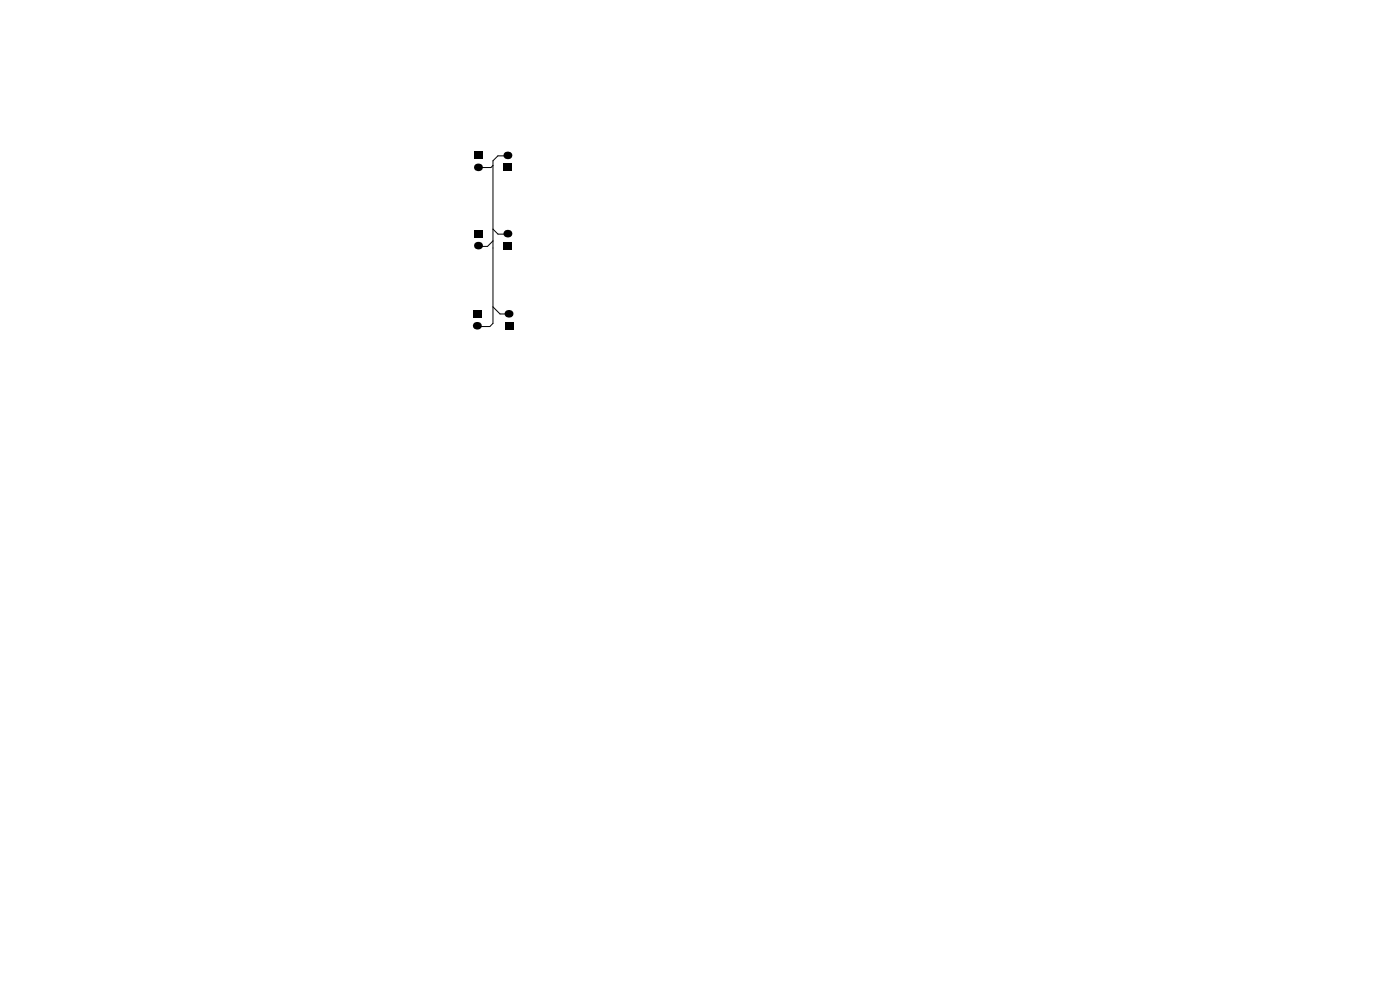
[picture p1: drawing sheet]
<svg xmlns="http://www.w3.org/2000/svg" width="297mm" height="210mm" viewBox="0 0 297 210" stroke-linecap="round" stroke-linejoin="round" font-family="sans-serif">
<path d="M101.3 35.5h.4M107.6 33h.3M101.4 52.1h.3M107.6 49.6h.3M101.1 69.1h.3M107.8 66.6h.3" fill="none" stroke="#000" stroke-width="1.6"/>
<path d="M100.5 32.2h2v1.6h-2zM106.8 34.7h1.9v1.6h-1.9zM100.6 48.8h1.9v1.6h-1.9zM106.8 51.3h1.9v1.6h-1.9zM100.3 65.8h1.9v1.6h-1.9zM107 68.3h1.9v1.6h-1.9z" fill="#000"/>
<path d="M104.6 35.1l-.5 .4h-3M108.1 33.1h-2.5l-1 1v34.5l-.7 .7h-3.1M104.6 48.6l1 1.1h2.5M104.6 51.1l-1.2 1.2h-2.3M104.6 65.1l1.5 1.5h2" fill="none" stroke="#000" stroke-width=".21"/>
</svg>
